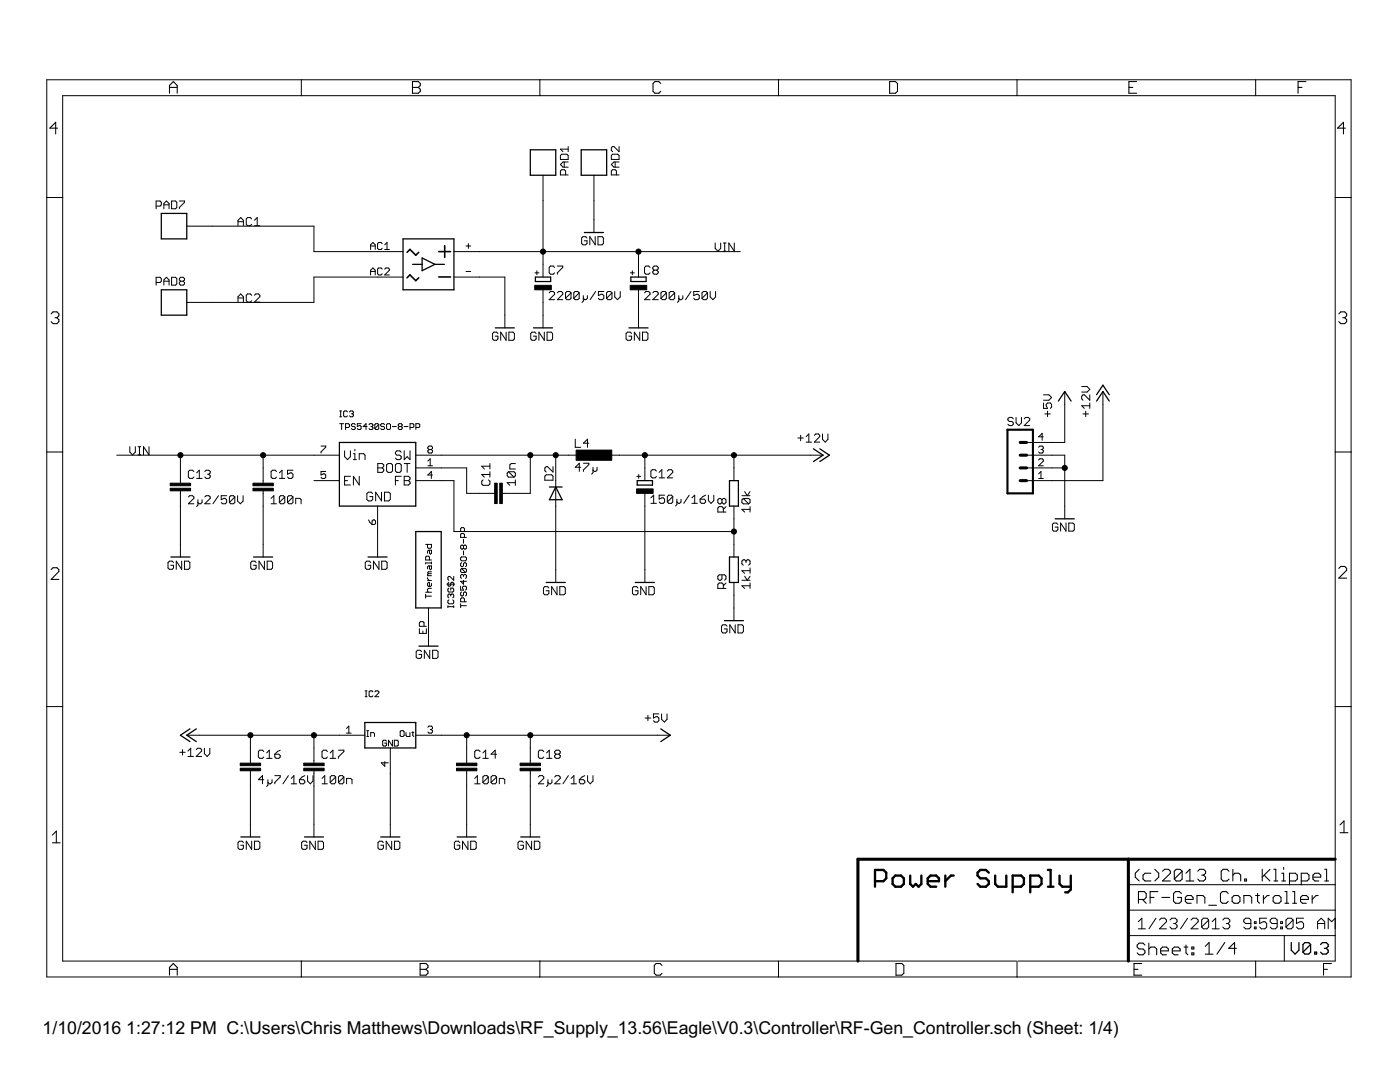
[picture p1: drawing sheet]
<svg xmlns="http://www.w3.org/2000/svg" width="279mm" height="216mm" viewBox="0 0 279 216" stroke-linecap="round" stroke-linejoin="round" font-family="sans-serif">
<defs><g id="words">
<g font-size="4">
<text x="8.5" y="206.4">1/10/2016</text>
<text x="25.2" y="206.4">1:27:12 PM C:\Users\Chris Matthews\Downloads\RF_Supply_13.56\Eagle\V0.3\Controller\RF-Gen_Controller.sch (Sheet: 1/4)</text>
</g>
</g></defs>
<g fill="none" stroke="#000" stroke-width=".2">
<path d="M60.1 15.9v3.2M107.7 15.9v3.2M155.4 15.9v3.2M203 15.9v3.2M250.6 15.9v3.2M9.3 39.4h3.2M108.4 35v20.3M112.1 30.8h1l.3 .2v.8h-1.6v-.8zM112.6 32.3v1.1M112.9 34.9v-.8l-.3-.2h-.5l-.3 .2v.8h1.6M113.4 32.3h-1l-.6 .5 .6 .6h1M113.4 29.2v1.1"/>
<path d="M113.4 29.8h-1.6l.6 .5M118.5 35v11.4M122 31l.3-.2h1l.2 .2v.8h-1.5zM122.8 32.3v1.1M123 34.9v-.8l-.2-.2h-.5l-.3 .2v.8h1.5M123.5 32.3h-1l-.5 .5 .5 .6h1M123.5 29.2v1.1l-1-1.1h-.2l-.3 .3v.5l.3 .3M266.5 39.4h3.1M31.2 41.1h.7l.3-.2v-.5l-.3-.3h-.7v1.6M31.2 56.4h.7l.3-.3v-.5l-.3-.3h-.7v1.6M32.7 41.7v-1.1l.5-.5 .5 .5v1.1M32.7 56.9v-1l.5-.6 .5 .6v1"/>
<path d="M32.7 40.9h1M32.7 56.1h1M34.2 40.1h.8l.3 .3v1l-.3 .3h-.8zM34.2 55.3h.8l.3 .3v1l-.3 .3h-.8zM35.8 40.1h1v.3l-1 1v.3M36 56.1l-.2-.2v-.3l.2-.3h.6l.2 .3v.3l-.2 .2M36 56.1l-.2 .3v.2l.2 .3h.6l.2-.3v-.2l-.2-.3M36 56.1h.6M37.3 45.1h25.4v5.1h17.7M47.5 45v-1l.5-.6 .6 .6v1M47.5 44.2h1.1M47.5 59.5h1.1"/>
<path d="M50.2 43.7l-.2-.3h-.6l-.3 .3v1.1l.3 .2h.6l.2-.2M50.2 58.9l-.2-.2h-.6l-.3 .2v1.1l.3 .3h.6l.2-.3M50.8 58.9l.3-.2h.5l.3 .2v.3l-1.1 1.1h1.1M50.8 45h1.1M50.8 44l.5-.6v1.6M74 49.8v-.9l.4-.5 .5 .5v.9M74 54.9v-1l.4-.4 .5 .4v1M74 49.1h.9M74 54.2h.9M76.3 48.6l-.2-.2h-.5l-.2 .2v1l.2 .2h.5l.2-.2M76.3 53.7l-.2-.2h-.5l-.2 .2v.9l.2 .3h.5l.2-.3M76.8 48.9l.4-.5v1.4"/>
<path d="M76.8 49.8h.9M76.8 53.7l.2-.2h.5l.2 .2v.2l-.9 1h.9M80.4 55.3h-17.7v5h-25.4M90.6 55.3h10.2v10.1M90.6 50.2h57.1M93 49.1h.9M93 54.2h.9M93.5 48.6v1M106.8 54.4h.7M107.1 54v.8M108.4 57.8v7.6M109.6 58.4l.3-.2h.5l.3 .2v.3l-1.1 1.1h1.1"/>
<path d="M110.7 53.4l-.3-.3h-.5l-.3 .3v1l.3 .3h.5l.3-.3M111.2 58.4l.3-.2h.5l.3 .2v.3l-1.1 1.1h1.1M111.2 53.1h1.1v.3l-1.1 1v.3M114 58.4v1.1l-.3 .3h-.6l-.2-.3M114 58.4l-.3-.2h-.6l-.2 .2v1.1M114 58.4l-1.1 1.1M115.6 58.4v1.1l-.3 .3h-.5l-.3-.3M115.6 58.4l-.3-.2h-.5l-.3 .2v1.1M115.6 58.4l-1.1 1.1M116.4 59v1.1l-.3 .2M117.2 47.5l-.3-.3h-.6l-.2 .3v1.1l.2 .3h.6l.3-.3v-.6h-.6M117.2 59v.5l-.3 .3h-.2l-.3-.3"/>
<path d="M118.8 47.2v1.7l-1.1-1.7v1.7M118.9 58.2l-1.1 1.6M119.3 47.2h.9l.2 .3v1.1l-.2 .3h-.9zM120.5 58.2h-1.1v.8l.6-.3h.2l.3 .3v.5l-.3 .3h-.5l-.3-.3M122.1 58.4v1.1l-.2 .3h-.6l-.2-.3M122.1 58.4l-.2-.2h-.6l-.2 .2v1.1M122.1 58.4l-1 1.1M122.7 58.2v1l.5 .6 .6-.6v-1M125.8 54.4h.8M126.2 54v.8M127.4 50.2v5.1M127.4 57.8v7.6"/>
<path d="M128.6 58.4l.3-.2h.6l.2 .2v.3l-1.1 1.1h1.1M129.7 53.4l-.2-.3h-.6l-.3 .3v1l.3 .3h.6l.2-.3M130.3 58.4l.3-.2h.5l.3 .2v.3l-1.1 1.1h1.1M130.6 53.9l-.3-.3v-.2l.3-.3h.5l.3 .3v.2l-.3 .3M130.6 53.9l-.3 .3v.2l.3 .3h.5l.3-.3v-.2l-.3-.3M130.6 53.9h.5M133 58.4v1.1l-.3 .3h-.5l-.3-.3M133 58.4l-.3-.2h-.5l-.3 .2v1.1M133 58.4l-1.1 1.1M134.6 58.4v1.1l-.2 .3h-.6l-.3-.3M134.6 58.4l-.2-.2h-.6l-.3 .2v1.1M134.6 58.4l-1.1 1.1"/>
<path d="M135.5 59v1.1l-.3 .2M136.3 59v.5l-.3 .3h-.3l-.2-.3M137.9 58.2l-1.1 1.6M139.6 58.2h-1.1v.8l.5-.3h.3l.3 .3v.5l-.3 .3h-.6l-.2-.3M141.2 58.4v1.1l-.3 .3h-.5l-.3-.3M141.2 58.4l-.3-.2h-.5l-.3 .2v1.1M141.2 58.4l-1.1 1.1M141.7 58.2v1l.6 .6 .5-.6v-1M142.7 48.5v1.1l.6 .5 .5-.5v-1.1M144.4 50.1h.5M144.4 48.5h.5M144.6 48.5v1.6"/>
<path d="M146.5 48.5v1.6l-1-1.6v1.6M47.5 60.3v-1.1l.5-.5 .6 .5v1.1M99.4 66.5l-.3-.2h-.5l-.3 .2v1.1l.3 .3h.5l.3-.3v-.5h-.6M101 66.3v1.6l-1.1-1.6v1.6M101.6 66.3h.8l.3 .2v1.1l-.3 .3h-.8zM107 66.5l-.3-.2h-.5l-.3 .2v1.1l.3 .3h.5l.3-.3v-.5h-.6M108.6 66.3v1.6l-1.1-1.6v1.6M109.2 66.3h.8l.3 .2v1.1l-.3 .3h-.8zM126 66.5l-.2-.2h-.6l-.3 .2v1.1l.3 .3h.6l.2-.3v-.5h-.5M127.7 66.3v1.6l-1.1-1.6v1.6M128.2 66.3h.9l.2 .2v1.1l-.2 .3h-.9zM208.3 78.8h1l.6 .5-.6 .6h-1"/>
<path d="M212.5 78.1v10.2h-7.6M215.9 77.1h1.1l.5 .6-.5 .5h-1.1M217.5 78.8v1.1l-1.1-1.1h-.3l-.2 .3v.5l.2 .3M220.1 78.1v17.8h-15.2M9.3 90.2h3.2M23.3 90.8h44.4M25.9 89.1v1.1l.6 .6 .5-.6v-1.1M27.6 90.8h.5M27.6 89.1h.5M27.8 89.1v1.7M29.7 89.1v1.7l-1.1-1.7v1.7M36 90.8v5.6"/>
<path d="M36 97.9v13.2M37.6 99.2l.3-.3h.5l.3 .3v.2l-1.1 1.1h1.1M38.7 94.1l-.3-.3h-.5l-.3 .3v1.1l.3 .3h.5l.3-.3M39.2 95.5h1.1M39.2 94.4l.6-.6v1.7M39.5 99.7v1.1l-.3 .3M40.3 99.7v.6l-.3 .2h-.2l-.3-.2M40.9 99.2l.2-.3h.6l.3 .3v.2l-1.1 1.1h1.1M40.9 94.1l.2-.3h.6l.3 .3v.3l-.3 .2M41.4 94.6h.3M41.7 94.6l.3 .3v.3l-.3 .3h-.6l-.2-.3M43.6 98.9l-1.1 1.6"/>
<path d="M45.2 98.9h-1v.8l.8-.3 .2 .3v.6l-.2 .2h-.6l-.2-.2M46.9 99.2v1.1l-.3 .2h-.5l-.3-.2M46.9 99.2l-.3-.3h-.5l-.3 .3v1.1M46.9 99.2l-1.1 1.1M47.4 98.9v1.1l.6 .5 .5-.5v-1.1M52.5 90.8v5.6M52.5 97.9v13.2M54.1 99.4l.6-.5v1.6M55.2 94.1l-.3-.3h-.5l-.3 .3v1.1l.3 .3h.5l.3-.3M55.8 95.5h1M55.8 94.4l.5-.6v1.7M56.8 99.2l-.2-.3h-.6l-.2 .3v1.1"/>
<path d="M56.8 99.2v1.1l-.2 .2h-.6l-.2-.2M56.8 99.2l-1 1.1M58.5 99.2v1.1l-.3 .2h-.5l-.3-.2M58.5 99.2l-.3-.3h-.5l-.3 .3v1.1M58.5 93.8h-1.1v.8l.8-.2 .3 .2v.6l-.3 .3h-.5l-.3-.3M58.5 99.2l-1.1 1.1M62.7 95.9h5M64.1 89h.9v.2l-.9 1v.2M65 94.1h-.9v.7l.7-.2 .2 .2v.4l-.2 .3h-.5l-.2-.3M67.8 84.5h.8M67.8 83.2h.4M67.8 82h.4"/>
<path d="M68 82v1.2M68.2 84.5v1.2M68.8 90v1.1l.6 .6 .5-.6v-1.1M68.8 95.9h.6M69 85.3h.6l.1-.2v-.4l-.1-.2h-.6v1.2M69.3 82.2l-.1-.2h-.4l-.2 .2v.8l.2 .2h.4l.1-.2M69.7 82.2l.2-.2h.4l.2 .2-.2 .4M69.9 95h-1.1v1.8h1.1M70.1 82.6h.2M70.3 82.6l.2 .2-.2 .4h-.4l-.2-.2M70.5 90.5h.3v1.2M70.5 91.7h.6"/>
<path d="M70.8 89.7v.3M70.9 84.7l-.2-.2h-.4l-.2 .2 .2 .4h.4l.2 .2-.2 .4h-.4l-.2-.2M71.7 91.7v-1.2h.9l.3 .3v.9M71.7 95v1.8l-1.2-1.8v1.8M72.1 84.5h-.8v.6l.4-.2 .4 .2v.4l-.2 .2h-.4l-.2-.2M73.3 85.1h-.8l.5-.6v1.2M73.6 84.7l.2-.2h.4l.2 .2-.2 .4M74 85.1h.2M74.2 85.1l.2 .2-.2 .4h-.4l-.2-.2M74.4 98.5l-.3-.3h-.6l-.3 .3v1.2l.3 .2h.6l.3-.2v-.6h-.6M75.4 92.5h.9l.3 .3v.3l-.3 .3 .3 .3v.3l-.3 .3h-.9zM75.4 93.4h.9"/>
<path d="M75.6 84.7l-.2-.2h-.4l-.2 .2v.8M75.6 84.7v.8l-.2 .2h-.4l-.2-.2M75.6 84.7l-.8 .8M76.1 98.2v1.7l-1.1-1.7v1.7M76.7 98.2h.9l.3 .3v1.2l-.3 .2h-.9zM76.8 84.7l-.2-.2h-.4l-.2 .2 .2 .4h.4l.2 .2-.2 .4h-.4l-.2-.2M77.2 92.8l.2-.3h.6l.3 .3v1.2l-.3 .3h-.6l-.2-.3zM77.3 84.5h.4l.2 .2v.8l-.2 .2h-.4l-.1-.2v-.8zM78.3 85.1h.8M78.9 95.9h.6M78.9 92.8l.3-.3h.6l.3 .3v1.2l-.3 .3h-.6l-.3-.3zM79.7 85.1l-.2-.2 .2-.4h.4l.2 .2-.2 .4"/>
<path d="M79.7 85.1h.4M79.7 85.1l-.2 .2 .2 .4h.4l.2-.2-.2-.4M80.1 90.3l-.3-.3h-.6l-.3 .3v.2l.3 .3h.6l.3 .3v.3l-.3 .3h-.6l-.3-.3M80.1 95h-1.2v1.8M80.6 85.1h.8M80.7 95h.8l.3 .3v.3l-.3 .3 .3 .3v.3l-.3 .3h-.8zM80.7 90v1.7l.6-.6 .5 .6v-1.7M80.7 95.9h.8M80.7 92.5h1.1M81.3 92.5v1.8M81.8 85.3h.6l.2-.2v-.4l-.2-.2h-.6v1.2M83 95.9h7.6v10.2h55.9"/>
<path d="M83 90.8h33M83 93.4h10.1v5h5.6M83 85.3h.6l.2-.2v-.4l-.2-.2h-.6v1.2M85.4 92l.5-.5v1.4M85.4 92.9h.9M85.6 89.7l-.2 .2v.3l.2 .2h.5l.2-.2v-.3l-.2-.2M85.6 89.7l-.2-.2v-.3l.2-.2h.5l.2 .2v.3l-.2 .2M85.6 89.7h.5M86.3 94.8h-.9l.7-.7v1.4M96.4 95.8l-.3 .2v.6l.3 .2h1.1l.3-.2v-.6l-.3-.2M97.8 92.5v1.1M97.8 94.1v1.1"/>
<path d="M97.8 94.7h-1.7l.6 .5M97.8 93h-1.7l.6 .6M101.5 94.1h1.1l.2 .3v.5l-.2 .3M101.5 94.1l-.3 .3v.5l.3 .3h1.1M101.5 94.1l1.1 1.1M102.8 92.5h-.8l-.3 .3v.8h1.1M102.8 96.3h-1.6l.5 .5M102.8 95.8v1M105.8 90.8v7.6h-5.6M109 94.7h1.1l.3 .3v.8h-1.7v-.8zM110.4 93.1v1.1l-1.1-1.1h-.3l-.3 .3v.5l.3 .3M110.9 90.8v25.4"/>
<path d="M114.8 87.6v1.7h1.1M115.9 93.2h-1.1l.8-.8v1.7M116.4 92.4h1.1v.3l-1.1 1.1v.3M117.5 88.4h-1.1l.8-.8v1.7M118.3 93.2v1.1l-.2 .3M119.1 93.2v.6l-.2 .3h-.3l-.3-.3M121.1 90.8h43.2M127.1 95.1h.8M127.5 94.7v.8M128.7 90.8v5.1M128.7 98.4v17.8M129.9 99.3l.6-.5v1.6"/>
<path d="M131 94l-.3-.3h-.5l-.3 .3v1.1l.3 .3h.5l.3-.3M131.6 95.4h1M131.6 94.3l.5-.6v1.7M132.6 98.8h-1v.8l.5-.3h.3l.2 .3v.6l-.2 .2h-.6l-.2-.2M133.2 94l.3-.3h.5l.3 .3v.3l-1.1 1.1h1.1M134.3 99.1v1.1l-.3 .2h-.5l-.3-.2M134.3 99.1l-.3-.3h-.5l-.3 .3v1.1M134.3 99.1l-1.1 1.1M135.1 99.6v1.1l-.3 .3M135.9 99.6v.6l-.3 .2h-.2l-.3-.2M137.5 98.8l-1 1.6M138.1 99.3l.5-.5v1.6"/>
<path d="M139.7 99.6h.8l.3 .3v.3l-.3 .2h-.5l-.3-.2zM140.8 98.8l-.5 .3-.6 .5M141.4 98.8v1.1l.5 .5 .6-.5v-1.1M144.1 99.7l.3-.2h.2l.3 .2v.6l-.3 .2h-.2l-.3-.2M144.1 99.7l-.3-.2h-.3l-.2 .2v.6l.2 .2h.3l.3-.2M144.1 99.7v.6M146.5 90.8v5.1M148.1 98.9h1.6M148.3 99.5h1.1l.3 .2v.6l-.3 .2M148.3 99.5l-.2 .2v.6l.2 .2h1.1M148.3 99.5l1.1 1M148.6 98.1l.5 .8 .6-.8"/>
<path d="M159.2 87.4h1.1M159.8 86.9v1M160.9 87.1l.5-.5v1.6M160.9 88.2h1.1M162.5 86.9l.3-.3h.5l.3 .3v.2l-1.1 1.1h1.1M164.1 86.6v1.1l.6 .5 .5-.5v-1.1M202.2 83.6l-.2-.3h-.6l-.3 .3v.2l.3 .3h.6l.2 .3v.2l-.2 .3h-.6l-.3-.3M202.8 83.3v1.1l.5 .5 .6-.5v-1.1M204.4 83.6l.3-.3h.5l.3 .3v.2l-1.1 1.1h1.1M204.9 90.8h7.6v12.7M204.9 93.4h7.6M207.3 89.2l.2-.2h.5l.2 .2v.3l-.2 .2"/>
<path d="M207.3 95.5h.9M207.3 91.8l.2-.3h.5l.2 .3v.2l-.9 .9h.9M207.3 94.6l.5-.5v1.4M207.8 89.7h.2M208 89.7l.2 .2v.3l-.2 .2h-.5l-.2-.2M208.2 87.2h-.9l.7-.7v1.4M208.3 80.4v1.1h.8l-.3-.8 .3-.3h.5l.3 .3v.5l-.3 .3M208.5 82.6h1.1M209.1 82v1.1M216.1 82.6h1.1M216.7 82v1.1M217.5 81h-1.6l.5 .5"/>
<path d="M217.5 80.4v1.1M266.5 90.2h3.1M34.6 112.2l-.2-.2h-.6l-.3 .2v1.1l.3 .3h.6l.2-.3v-.5h-.5M36.3 112v1.6l-1.1-1.6v1.6M36.8 112h.8l.3 .2v1.1l-.3 .3h-.8zM51.1 112.2l-.2-.2h-.6l-.3 .2v1.1l.3 .3h.6l.2-.3v-.5h-.5M52.8 112v1.6l-1.1-1.6v1.6M53.3 112h.8l.3 .2v1.1l-.3 .3h-.8zM54.1 100.5h1.1M59 100.5v-1.1h.8l.3 .3v.8M73.6 103.7l.7 1M74 112.2l-.3-.2h-.5l-.3 .2v1.1l.3 .3h.5l.3-.3v-.5h-.6"/>
<path d="M74.3 104l.2-.3h.2l.3 .3v.4l-.3 .3h-.4zM75.4 101v10.1M75.6 112v1.6l-1.1-1.6v1.6M76.2 112h.8l.3 .2v1.1l-.3 .3h-.8zM84.9 119h1.2M84.9 118.6v.7M84.9 118.2h1.2M84.9 108.6h1.2v.6l-.2 .2h-.4l-.2-.2v-.6M85.3 115.3v.1l.4 .4M85.3 115.8h.8M85.5 114.5l-.2 .4h.8M85.5 114.5h.6"/>
<path d="M85.7 112.9v.6l.2 .2 .2-.2v-.6h-.6l-.2 .2v.4M85.7 111.7v-.5l-.2-.2h-.4l-.2 .2v.5h1.2M85.7 109.8v.6l.2 .2 .2-.2v-.6h-.6l-.2 .2v.4M86.1 114.1h-.6l-.2 .2 .2 .2M86.1 112.3h-1.2v.2M86.1 117.4h-.6l-.2 .2v.4l.2 .2M86.1 116.4v.4l-.2 .2h-.4l-.2-.2v-.4l.4-.2v.8M86.1 112.1v.4M89.2 116.6h1.5M89.6 117.3l-.2 .3v.3l.2 .2h.8l.2-.2v-.3l-.2-.3h-.4v.5M89.6 116.2l-.2 .2v.4l.4 .2 .2-.2v-.4l.4-.2 .2 .2v.4l-.2 .2M89.6 119.7l-.2 .2v.4l.2 .2h.8l.2-.2v-.4l-.2-.2"/>
<path d="M90 118.7l-.2-.2-.4 .2v.4l.2 .2M90 118.7l.1-.2 .5 .2v.4l-.2 .2M90 118.7v.2M90.6 115v.8l-.8-.8-.4 .2v.4l.2 .2M91.9 117v.8h.6l-.2-.5 .2-.3h.4l.2 .2v.4l-.2 .2M92.1 111.1h.8l.2 .2v.4l-.2 .2h-.8l-.2-.2v-.4zM92.1 112.3l-.2 .2v.4l.4 .2 .2-.2v-.4l.4-.2 .2 .2v.4l-.2 .2M92.1 113.5l-.2 .1v.4l.2 .2h.8M92.1 118.1l-.2 .2v.4l.2 .2 .4-.2v-.4l.2-.2 .4 .2v.4l-.2 .2M92.1 113.5h.8l.2 .1v.4l-.2 .2M92.1 113.5l.8 .7M92.5 109l-.2-.2-.4 .2v.4l.2 .2 .4-.2"/>
<path d="M92.5 114.8l-.2-.2-.4 .2v.4l.2 .2M92.5 107.6v.8M92.5 109v.4M92.5 109.9v.8M92.5 114.8v.2M92.5 115.8v.8l-.6-.6h1.2M92.5 109l.2-.2 .4 .2v.4l-.2 .2-.4-.2M92.5 114.8l.2-.2 .4 .2v.4l-.2 .2M92.7 107.2v-.6l-.2-.2h-.4l-.2 .2v.6h1.2M92.7 106v-.5l-.2-.2h-.4l-.2 .2v.5h1.2M109.5 117.3l-.2-.2h-.6l-.2 .2v1.1l.2 .3h.6l.2-.3v-.5h-.5M111.2 117.1v1.6l-1.1-1.6v1.6"/>
<path d="M111.7 117.1h.8l.3 .2v1.1l-.3 .3h-.8zM127.3 117.3l-.3-.2h-.5l-.3 .2v1.1l.3 .3h.5l.3-.3v-.5h-.5M128.9 117.1v1.6l-1-1.6v1.6M129.5 117.1h.8l.3 .2v1.1l-.3 .3h-.8zM129.9 100.4h1.1M138.1 100.4h1.1M144.1 114.7v.8l-.3 .3h-.3l-.2-.3v-.5l.2-.3h1.1l.3 .3v.5l-.3 .3M144.4 102.2v-.8l-.3-.3h-.6l-.2 .3v.8h1.6M144.4 117.4v-.8l-.3-.3h-.6l-.2 .3v.8h1.6M144.9 101.1l-.5 .5M144.9 116.3l-.5 .6M146.5 101v10.1"/>
<path d="M146.5 116.2v7.6M148.1 115.8h1.6M148.6 115l.5 .8 .6-.8M148.9 112l.2-.3h.3l.3 .3v.5l-.3 .3M148.9 112l-.3-.3h-.3l-.2 .3v.5l.2 .3M148.9 112v.2M149.7 101.6h-1.6l.5 .6M149.7 101.1v1.1M149.7 113.3v1.1M149.7 116.3v1.1M149.7 116.9h-1.6l.5 .5M149.7 113.9h-1.6l.5 .5"/>
<path d="M211.1 104.6l-.3-.2h-.5l-.3 .2v1.1l.3 .3h.5l.3-.3v-.5h-.5M212.7 104.4v1.6l-1-1.6v1.6M213.3 104.4h.8l.3 .2v1.1l-.3 .3h-.8zM72.9 139h.4M72.9 137.9h.4M73.1 137.9v1.1M74.4 138l-.2-.1h-.3l-.2 .1v.8l.2 .2h.3l.2-.2M74.8 138l.2-.1h.4l.2 .1v.2l-.8 .8h.8M83.7 125.5v.9h1.4v-.9M84.1 130l-.2-.2h-.6l-.2 .2v1.1l.2 .3h.6l.2-.3v-.5h-.5M84.4 125.9v.5M84.6 125v-.7l-.2-.3h-.5l-.2 .3v.7h1.4"/>
<path d="M85.5 121.3v7.6M85.8 129.8v1.6l-1.1-1.6v1.6M86.3 129.8h.8l.3 .2v1.1l-.3 .3h-.8zM89.4 121.1h1.2M89.4 120.9v.3M90.6 120.9v.3M91.9 120.9h1.2M91.9 120.5v.7M92.7 120.1v-.6l-.2-.2h-.4l-.2 .2v.6h1.2M145.1 124.9l-.3-.2h-.5l-.3 .2v1.1l.3 .3h.5l.3-.3v-.5h-.6M146.7 124.7v1.6l-1.1-1.6v1.6M147.3 124.7h.8l.3 .2v1.1l-.3 .3h-.8z"/>
<path d="M9.3 141h3.2M35.9 150.1h1.1M36.4 149.6v1.1M37.3 146.7h35.5M37.5 149.9l.6-.6v1.6M37.5 150.9h1.1M39.2 149.6l.2-.3h.6l.2 .3v.3l-1 1h1M40.8 149.3v1.1l.5 .5 .6-.5v-1.1M50 146.7v5.6M50 153.8v13.2M52.6 155.6h-1l.8-.8v1.6M52.6 150l-.2-.3h-.6l-.2 .3v1l.2 .3h.6l.2-.3"/>
<path d="M53.2 151.3h1.1M53.2 150.2l.5-.5v1.6M53.5 155.6v1.1l-.3 .2M54.3 155.6v.5l-.3 .3h-.3l-.2-.3M54.8 154.8h1.1v.2l-1.1 1.1v.3M54.8 150.5h.8l.3 .3v.2l-.3 .3h-.5l-.3-.3zM55.9 149.7l-.5 .3-.6 .5M57.6 154.8l-1.1 1.6M58.1 156.4h1.1M58.1 155.3l.6-.5v1.6M59.8 155.6h.8l.2 .3v.2l-.2 .3h-.6l-.2-.3zM60.8 154.8l-.5 .2-.5 .6"/>
<path d="M61.4 154.8v1.1l.5 .5 .6-.5v-1.1M62.7 146.7v5.6M62.7 153.8v13.2M64.3 156.4h1M64.3 155.3l.5-.5v1.6M65.3 150l-.2-.3h-.6l-.2 .3v1l.2 .3h.6l.2-.3M65.9 151.3h1.1M65.9 150.2l.5-.5v1.6M67 155v1.1l-.3 .3h-.5l-.3-.3M67 155l-.3-.2h-.5l-.3 .2v1.1M67 155l-1.1 1.1M67.5 149.7h1.1v.3l-1.1 1v.3"/>
<path d="M68.6 155v1.1l-.3 .3h-.5l-.3-.3M68.6 155l-.3-.2h-.5l-.3 .2v1.1M68.6 155l-1.1 1.1M69.2 145.4l.4-.5v1.4M69.2 146.3h.9M69.2 156.4v-1.1h.8l.3 .3v.8M73.2 147h.4M73.2 145.8h.4M73.4 145.8v1.2M74 147v-.8h.5l.2 .2v.6M76.8 152v.9l-.7-.7h1.4M77.2 147.9l-.3-.2h-.3l-.2 .2v.8l.2 .2h.3l.3-.2v-.4h-.4"/>
<path d="M77.9 149.2v17.8M78.3 147.7v1.2l-.8-1.2v1.2M78.7 147.7h.6l.2 .2v.8l-.2 .2h-.6zM79.9 146l.2-.2h.3l.2 .2v.8l-.2 .2h-.3l-.2-.2zM81 146.2v.6l.2 .2h.6v-.8M82.2 146.2h.4M82.4 146v.8l.2 .2M83 146.7h50.8M85.4 145.1l.2-.2h.5l.2 .2v.3l-.2 .2M85.9 145.6h.2M86.1 145.6l.2 .2v.2l-.2 .3h-.5l-.2-.3M93.1 146.7v5.6"/>
<path d="M93.1 153.8v13.2M94.7 156.4h1.1M94.7 155.3l.6-.5v1.6M95.8 150l-.3-.3h-.5l-.3 .3v1l.3 .3h.5l.3-.3M96.4 151.3h1.1M96.4 150.2l.5-.5v1.6M97.5 155v1.1l-.3 .3h-.6l-.2-.3M97.5 155l-.3-.2h-.6l-.2 .2v1.1M97.5 155l-1.1 1.1M99.1 155l-.3-.2h-.5l-.3 .2v1.1M99.1 155v1.1l-.3 .3h-.5l-.3-.3M99.1 155l-1.1 1.1"/>
<path d="M99.1 150.5h-1.1l.8-.8v1.6M99.7 156.4v-1.1h.8l.2 .3v.8M105.8 146.7v5.6M105.8 153.8v13.2M107.4 155l.3-.2h.5l.3 .2v.3l-1.1 1.1h1.1M108.5 150l-.3-.3h-.5l-.3 .3v1l.3 .3h.5l.3-.3M109.1 150.2l.5-.5v1.6M109.1 151.3h1.1M109.3 155.6v1.1l-.2 .2M110.2 155.6v.5l-.3 .3h-.3l-.3-.3M110.7 155l.3-.2h.5l.3 .2v.3l-1.1 1.1h1.1M111 150.5l-.3-.3v-.2l.3-.3h.5l.3 .3v.2l-.3 .3"/>
<path d="M111 150.5l-.3 .3v.2l.3 .3h.5l.3-.3v-.2l-.3-.3M111 150.5h.5M113.4 154.8l-1 1.6M114 156.4h1.1M114 155.3l.5-.5v1.6M115.6 155.6h.8l.3 .3v.2l-.3 .3h-.5l-.3-.3zM116.7 154.8l-.5 .2-.6 .6M117.3 154.8v1.1l.5 .5 .5-.5v-1.1M128.8 143.3h1.1M129.3 142.7v1.1M131.5 142.5h-1.1v.8l.5-.3h.3l.3 .3v.5l-.3 .3h-.5l-.3-.3M132 142.5v1l.6 .6 .5-.6v-1"/>
<path d="M266.5 141h3.1M48.6 168.1l-.3-.2h-.5l-.3 .2v1.1l.3 .3h.5l.3-.3v-.5h-.6M50.2 167.9v1.6l-1.1-1.6v1.6M50.8 167.9h.8l.3 .2v1.1l-.3 .3h-.8zM61.3 168.1l-.3-.2h-.5l-.3 .2v1.1l.3 .3h.5l.3-.3v-.5h-.6M62.9 167.9v1.6l-1.1-1.6v1.6M63.5 167.9h.8l.3 .2v1.1l-.3 .3h-.8zM76.5 168.1l-.3-.2h-.5l-.3 .2v1.1l.3 .3h.5l.3-.3v-.5h-.5M78.2 167.9v1.6l-1.1-1.6v1.6M78.7 167.9h.8l.3 .2v1.1l-.3 .3h-.8zM91.8 168.1l-.3-.2h-.5l-.3 .2v1.1l.3 .3h.5l.3-.3v-.5h-.6M93.4 167.9v1.6l-1.1-1.6v1.6"/>
<path d="M93.9 167.9h.9l.2 .2v1.1l-.2 .3h-.9zM104.5 168.1l-.3-.2h-.5l-.3 .2v1.1l.3 .3h.5l.3-.3v-.5h-.6M106.1 167.9v1.6l-1.1-1.6v1.6M106.6 167.9h.9l.2 .2v1.1l-.2 .3h-.9zM225.2 176.5h41.3M60.1 191.8v3.1M107.7 191.8v3.1M155.4 191.8v3.1M202.8 191.8h-190.3v-172.7h254v172.7h-15.8M203 191.8v3.1M203.2 191.8h47.4v3.1h-241.3v-179h260.3v179h-18.9M225.2 186.7h41.3"/>
<path d="M225.2 181.6h41.3M227.2 183.9l.7-.7v2.1M227.2 185.3h1.4M230.7 183.2l-1.4 2.1M231.4 183.6l.4-.4h.7l.3 .4v.3l-1.4 1.4h1.4M233.5 183.6l.3-.4h.7l.4 .4v.3l-.4 .4M234.2 184.3h.3M234.5 184.3l.4 .3v.4l-.4 .3h-.7l-.3-.3M237 183.2l-1.4 2.1M237.7 183.6l.4-.4h.7l.3 .4v.3l-1.4 1.4h1.4M241.2 183.6v1.4l-.3 .3h-.7l-.4-.3M241.2 183.6l-.3-.4h-.7l-.4 .4v1.4"/>
<path d="M241.2 183.6l-1.4 1.4M241.9 185.3h1.4M241.9 183.9l.7-.7v2.1M244 183.6l.4-.4h.7l.3 .4v.3l-.3 .4M244.7 184.3h.4M245.1 184.3l.3 .3v.4l-.3 .3h-.7l-.4-.3M249.6 184.3h-1l-.4-.4v-.3l.4-.4h.7l.3 .4v1.4l-.3 .3h-.7l-.4-.3M250.3 185h.4v.3h-.4zM250.3 183.9h.4v.4h-.4zM252.8 183.2h-1.4v1.1l.7-.4h.3l.4 .4v.7l-.4 .3h-.7l-.3-.3M254.9 184.3h-1l-.4-.4v-.3l.4-.4h.7l.3 .4v1.4l-.3 .3h-.7l-.4-.3M255.6 185h.3v.3h-.3z"/>
<path d="M255.6 183.9h.3v.4h-.3zM256.3 186.7v5.1M258.1 183.6v1.4l-.4 .3h-.7l-.4-.3M258.1 183.6l-.4-.4h-.7l-.4 .4v1.4M258.1 183.6l-1.5 1.4M260.2 183.2h-1.5v1.1l.8-.4h.3l.4 .4v.7l-.4 .3h-.7l-.4-.3M263 184.3h1.4M263 185.3v-1.4l.7-.7 .7 .7v1.4M266.5 183.2l-.7 .7-.7-.7v2.1"/>
</g>
<g fill="none" stroke="#000" stroke-width=".47">
<path d="M174.6 175.8h1.7l.6-.5v-1.2l-.6-.5h-1.7v3.3M178.7 174.7h1.1l.6 .6v1.1l-.6 .5h-1.1l-.6-.5v-1.1zM181.7 174.7v1.7l.5 .5 .6-.5 .5 .5 .6-.5v-1.7M185.1 175.8h2.3v-.5l-.6-.6h-1.1l-.6 .6v1.1l.6 .5h1.1M188.7 174.7v2.2M190.3 174.7h-.5l-1.1 1.1M197.3 174.1l-.5-.5h-1.2l-.5 .5v.6l.5 .6h1.2l.5 .5v.6l-.5 .5h-1.2l-.5-.5M198.6 174.7v1.7l.6 .5h1.6v-2.2M202.1 176.9h1.7l.5-.5v-1.1l-.5-.6h-1.7v3.4M205.6 176.9h1.7l.6-.5v-1.1l-.6-.6h-1.7v3.4M209.1 173.6h.6v3.3M209.1 176.9h1.1"/>
<path d="M211.5 174.7v1.7l.5 .5h1.7M213.7 174.7v2.8l-.6 .6h-.5"/>
</g>
<g fill="none" stroke="#000" stroke-width=".21">
<path d="M33.8 18.6v-1.5l.8-.8 .8 .8v1.5M33.8 17.4h1.6M82.3 16.3h1.2l.4 .4v.4l-.4 .3 .4 .4v.4l-.4 .4h-1.2zM82.3 17.4h1.2M131.9 16.7l-.4-.4h-.8l-.4 .4v1.5l.4 .4h.8l.4-.4M177.5 16.3h1.2l.4 .4v1.5l-.4 .4h-1.2zM225.3 17.4h.8M226.8 16.3h-1.5v2.3h1.5M259.1 17.4h.7M260.6 16.3h-1.5v2.3M11.5 25.6h-1.6l1.2-1.2v2.3M268.5 25.6h-1.6l1.2-1.2v2.3"/>
<path d="M10.2 62.6l.4-.4h.8l.3 .4v.4l-.3 .4M11 63.4h.4M11.4 63.4l.3 .4v.4l-.3 .4h-.8l-.4-.4M267.2 62.6l.4-.4h.8l.4 .4v.4l-.4 .4M268 63.4h.4M268.4 63.4l.4 .4v.4l-.4 .4h-.8l-.4-.4M10.2 113.7l.4-.4h.8l.3 .4v.3l-1.5 1.6h1.5M267.2 113.4l.4-.4h.8l.4 .4v.4l-1.6 1.6h1.6M10.5 166.6l.7-.8v2.4M10.5 168.2h1.5M227.2 179.5h1.2l.3-.4v-.8l-.3-.4h-1.2v2.3M227.4 173.5l-.8 .7v.8l.8 .8"/>
<path d="M228 179.5l.7 .7M229.5 179.1h.8M229.7 174.2h-1.2l-.4 .4v.8l.4 .4h1.2M230.5 173.5l.7 .7v.8l-.7 .8M231.1 177.9h-1.6v2.3M231.9 179.1h1.5M232 173.8l.4-.3h.8l.4 .3v.4l-1.6 1.6h1.6M235.8 178.3l-.4-.4h-.8l-.4 .4v1.6l.4 .3h.8l.4-.3v-.8h-.8M235.9 173.8v1.6l-.4 .4h-.8l-.3-.4M235.9 173.8l-.4-.3h-.8l-.3 .3v1.6M235.9 173.8l-1.5 1.6M236.6 179.5h1.5v-.4l-.4-.4h-.8l-.3 .4v.8l.3 .3h.8"/>
<path d="M236.7 175.8h1.6M236.7 174.2l.8-.7v2.3M239 173.8l.4-.3h.8l.4 .3v.4l-.4 .4M239.8 174.6h.4M240.2 174.6l.4 .4v.4l-.4 .4h-.8l-.4-.4M245.1 178.3l-.4-.4h-.8l-.3 .4v1.6l.3 .3h.8l.4-.3M245.3 173.8l-.4-.3h-.8l-.4 .3v1.6l.4 .4h.8l.4-.4M245.9 179.1l.4-.4h.8l.4 .4v.8l-.4 .3h-.8l-.4-.3zM246 174.6l.4-.4h.8l.4 .4v1.2M246 173.5v2.3M248.4 175.4h.4v.4h-.4zM250.6 178.7h.8"/>
<path d="M251 178.3v1.6l.4 .3M251.9 173.5v2.3M252.1 178.7v1.5M252.3 174.6l1.1 1.2M253.3 178.7h-.4l-.8 .8M253.4 173.5l-1.5 1.5M254.1 179.1l.4-.4h.7l.5 .4v.8l-.5 .3h-.7l-.4-.3zM254.2 175.8h.8M254.2 173.5h.4v2.3M255.8 174.2h.4v1.6M255.8 175.8h.8M256.2 173.1v.4"/>
<path d="M256.4 177.9h.4v2.3M257.3 175.8h1.2l.4-.4v-.8l-.4-.4h-1.2v2.4M258 177.9h.4v2.3M259.5 179.5h1.6v-.4l-.4-.4h-.8l-.4 .4v.8l.4 .3h.8M259.7 175.8h1.2l.3-.4v-.8l-.3-.4h-1.2v2.4M261.9 178.7v1.5M262 175h1.6v-.4l-.4-.4h-.8l-.4 .4v.8l.4 .4h.8M263.1 178.7h-.4l-.8 .8M264.4 175.8h.8M264.4 173.5h.4v2.3M267.4 164.6l.8-.8v2.4M267.4 166.2h1.6"/>
<path d="M33.8 194.6v-1.6l.8-.7 .8 .7v1.6M33.8 193.4h1.6M83.8 193.4h1.2M83.8 192.3h1.2l.4 .3v.4l-.4 .4 .4 .4v.4l-.4 .4h-1.2zM132.1 192.6l-.4-.3h-.7l-.4 .3v1.6l.4 .4h.7l.4-.4M178.8 192.3h1.2l.4 .3v1.6l-.4 .4h-1.2zM226.3 193.4h.8M227.9 192.3h-1.6v2.3h1.6M228.5 188.6l-.4-.4h-.8l-.4 .4v.4l.4 .4h.8l.4 .3v.4l-.4 .4h-.8l-.4-.4M229.3 188.2v2.3M229.3 189.4l.4-.4h.7l.4 .4v1.1M231.6 189.7h1.6v-.3l-.4-.4h-.8l-.4 .4v.7l.4 .4h.8"/>
<path d="M234 189.7h1.5v-.3l-.4-.4h-.7l-.4 .4v.7l.4 .4h.7M236.3 189h.8M236.7 188.6v1.5l.4 .4M237.8 189h.5v.4h-.5zM237.8 190.1h.5v.4h-.5zM238.9 180.2v-1.5h1.2l.4 .4v1.1M240.5 188.8l.8-.7v2.3M240.5 190.4h1.6M241.2 180.6h1.6M244.4 188.1l-1.5 2.3M246.8 189.2h-1.6l1.2-1.1v2.3M248.2 180.2v-1.5h1.2l.4 .4v1.1"/>
<path d="M256.4 180.2h.8M258 180.2h.8M264.1 193.4h.8M265.7 192.3h-1.6v2.3"/>
</g>
<g fill="none" stroke="#000" stroke-width=".25">
<path d="M105.8 29.9h5.1v5.1h-5.1zM116 29.9h5.1v5.1h-5.1zM32.2 57.8h5.1v5.1h-5.1zM32.2 42.6h5.1v5.1h-5.1zM80.4 47.7h10.2v10.1h-10.2zM82.3 52.7h1.9M84.2 51.5l2.6 1.2-2.6 1.3zM86.8 52.7h1.9M106.8 55.3h3.1v.9h-3.1zM116.6 46.4h3.8M125.9 55.3h3v.9h-3zM98.8 65.4h3.9"/>
<path d="M106.5 65.4h3.8M125.5 65.4h3.8M218.8 78.8l1.3-1.9 1.3 1.9M67.7 88.3h15.3v12.7h-15.3zM109.6 97.2h2.6M110.9 97.2l1.3 2.5h-2.6zM127.2 95.9h3v.9h-3zM145.6 95.9h1.8v5.1h-1.8zM162.3 89.6l2 1.2-2 1.3M163.6 89.6l1.9 1.2-1.9 1.3M211.2 80l1.3-1.9 1.3 1.9M218.8 80l1.3-1.9 1.3 1.9"/>
<path d="M34.1 111.1h3.8M50.6 111.1h3.8M73.4 111.1h3.9M83 106.1h5.1v15.2h-5.1zM109 116.2h3.8M126.8 116.2h3.8M145.6 111.1h1.8v5.1h-1.8zM210.6 103.5h3.8M83.6 128.9h3.8M144.6 123.8h3.8M37.9 145.4l-1.9 1.3 1.9 1.3M39.2 145.4l-1.9 1.3 1.9 1.3"/>
<path d="M72.8 144.2h10.2v5h-10.2zM131.9 145.4l1.9 1.3-1.9 1.3M48.1 167h3.8M60.8 167h3.8M76 167h3.8M91.2 167h3.8M103.9 167h3.8M257.7 188.1v1.5l.8 .8 .7-.8v-1.5M261.6 188.5l-.4-.4h-.8l-.4 .4v1.5M261.6 188.5v1.5l-.4 .4h-.8l-.4-.4M261.6 188.5l-1.6 1.5M262.4 190h.4v.4h-.4z"/>
<path d="M263.5 188.5l.4-.4h.8l.4 .4v.3l-.4 .4M264.3 189.2h.4M264.7 189.2l.4 .4v.4l-.4 .4h-.8l-.4-.4"/>
</g>
<path d="M81.2 50.4l.6-.6 1.2 1.1 .6-.5M81.2 55.4l.6-.6 1.2 1.2 .6-.6M87.6 50.2h2.3M87.6 55.3h2.3M88.8 49v2.4" fill="none" stroke="#000" stroke-width=".32"/>
<g fill="#000" stroke="#000" stroke-width=".2">
<path d="M106.7 56.9h3.3v.9h-3.3zM125.8 56.9h3.3v.9h-3.3zM34 97.4h4v.5h-4zM34 96.4h4v.5h-4zM50.5 97.4h4v.5h-4zM50.5 96.4h4v.5h-4zM98.7 96.4h.5v4.1h-.5zM99.7 96.4h.5v4.1h-.5zM115 89.8h7.1v2h-7.1zM127 97.6h3.3v.8h-3.3zM47.9 153.3h4.1v.5h-4.1zM47.9 152.3h4.1v.5h-4.1z"/>
<path d="M60.6 153.3h4.1v.5h-4.1zM60.6 152.3h4.1v.5h-4.1zM91.1 153.3h4.1v.5h-4.1zM91.1 152.3h4.1v.5h-4.1zM103.8 153.3h4.1v.5h-4.1zM103.8 152.3h4.1v.5h-4.1z"/>
</g>
<path d="M201.1 85.7h5v12.7h-5z" fill="none" stroke="#000" stroke-width=".42"/>
<path d="M203.6 90.8h1.3M203.6 93.4h1.3M203.6 95.9h1.3M203.6 88.3h1.3M225.2 171.4v20.4M266.5 171.4h-95.3v20.4" fill="none" stroke="#000" stroke-width=".61"/>
<g fill="#000" stroke="#000" stroke-width=".2">
<circle cx="108.4" cy="50.2" r=".51"/>
<circle cx="127.4" cy="50.2" r=".51"/>
<circle cx="36" cy="90.8" r=".51"/>
<circle cx="52.5" cy="90.8" r=".51"/>
<circle cx="105.8" cy="90.8" r=".51"/>
<circle cx="110.9" cy="90.8" r=".51"/>
<circle cx="128.7" cy="90.8" r=".51"/>
<circle cx="146.5" cy="90.8" r=".51"/>
<circle cx="212.5" cy="93.4" r=".51"/>
<circle cx="146.5" cy="106.1" r=".51"/>
<circle cx="50" cy="146.7" r=".51"/>
<circle cx="62.7" cy="146.7" r=".51"/>
<circle cx="93.1" cy="146.7" r=".51"/>
<circle cx="105.8" cy="146.7" r=".51"/>
</g>
<use href="#words"/>
</svg>
